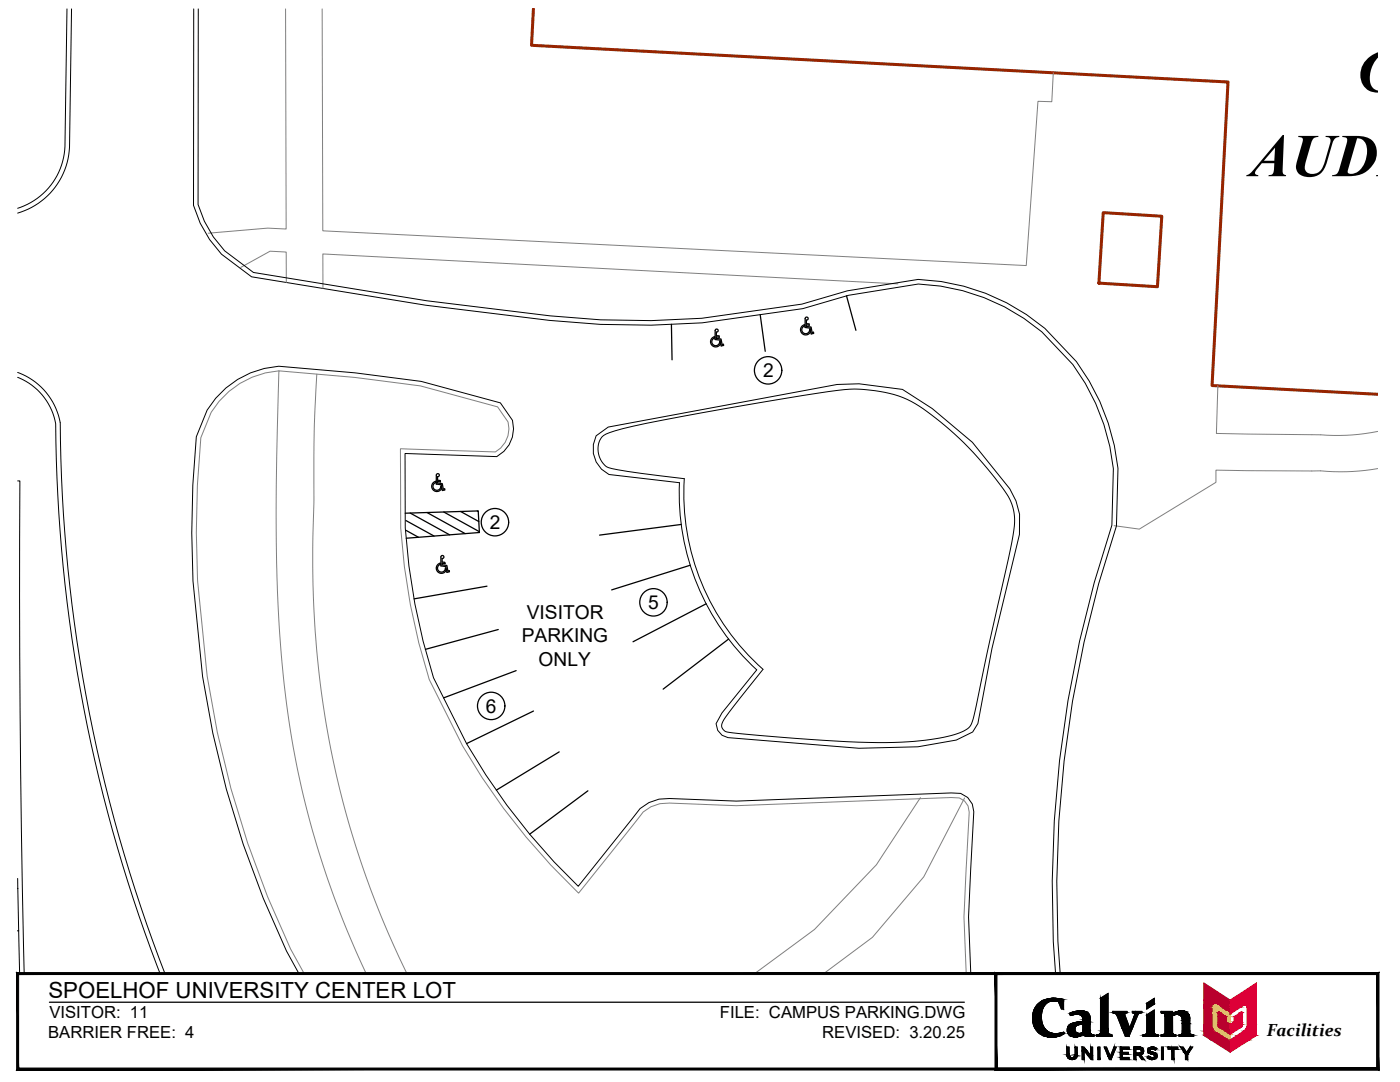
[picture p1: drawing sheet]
<svg xmlns="http://www.w3.org/2000/svg" width="279mm" height="216mm" viewBox="0 0 279 216" stroke-linecap="round" stroke-linejoin="round" font-family="sans-serif">
<defs><g id="words">
<g font-size="12.1">
<text x="270.6" y="18.3">GE</text>
<text x="249.4" y="35.2">AUDIT</text>
</g>
<text font-size="4.4" x="9.7" y="199.1">SPOELHOF UNIVERSITY CENTER LOT</text>
<g font-size="3.8">
<text x="152.3" y="75.3">2</text>
<text x="97.8" y="105.6">2</text>
<text x="105.1" y="123.6">VISITOR</text>
<text x="129.3" y="121.5">5</text>
<text x="104.1" y="128.2">PARKING</text>
<text x="107.5" y="132.8">ONLY</text>
<text x="97" y="142.2">6</text>
</g>
<text font-size="3.5" x="252.8" y="206.8">Facilities</text>
<g font-size="3.3">
<text x="9.9" y="203.1">VISITOR: 11</text>
<text x="143.7" y="203.1">FILE: CAMPUS PARKING.DWG</text>
<text x="9.6" y="207.1">BARRIER FREE: 4</text>
<text x="164.1" y="207.1">REVISED: 3.20.25</text>
</g>
</g></defs>
<!-- layer: CAMPUS MASTER PLAN - BASE|C-BLDG -->
<path d="M106.5 1.8l-.4 7.2 139 7.4-3.2 60.5 33.1 1.8M220.2 42.4l11.7 .7-.9 14.1-11.7-.7z" fill="none" stroke="#952500" stroke-width=".6"/>
<!-- layer: CAMPUS MASTER PLAN - BASE|C-ROAD -->
<path d="M13.4 1.8l-.4 26.6a13.5 13.5 0 0 1-9.5 13.2M14.3 1.8l-.4 27.6a14.4 14.4 0 0 1-10.4 13.1M38.7 1.8l-.1 39.2 1.4 3.5 1.8 3.3 2.4 2.9 6 4.5 34.8 5.7 24.7 3 10.1 .8 10.2 .2 10.1-.5 20.1-2.8 9.1-2.7 14-2.2a40.7 40.7 0 0 1 24.6 9.5l6.2 6.5a42.5 42.5 0 0 1 8.1 20.8l-.3 11.3a226.6 226.6 0 0 0-11.2 89.5M39.6 1.8l-.1 39 1.3 3.3 1.8 3.2 2.2 2.8 5.8 4.3 34.5 5.6 24.7 3 10.1 .8 10.1 .2 10-.5 20-2.8 9.1-2.7 14.1-2.2a41.7 41.7 0 0 1 25.3 9.7l6.3 6.7a43.4 43.4 0 0 1 8.3 21.3l-.3 11.4a225.8 225.8 0 0 0-11.2 89.4M3.5 74.3a13.2 13.2 0 0 1 8.5 10 308.6 308.6 0 0 0 20.9 110M3.5 75.3a12.3 12.3 0 0 1 7.6 9.3 309.4 309.4 0 0 0 20.8 109.7M3.5 96h.5v46.3l.3 23.1 .5 28.9M120.2 87.1a5.4 5.4 0 0 1 2.5-1.1 351.1 351.1 0 0 1 30.3-5.9 143.5 143.5 0 0 1 17.5-2.5 25.5 25.5 0 0 1 12.1 2.9 64.3 64.3 0 0 1 19 19.2 10.6 10.6 0 0 1 .6 7.2l-6.8 31a24.3 24.3 0 0 1-1.9 7.1 9.8 9.8 0 0 1-5.1 2.1 76 76 0 0 1-19.3 .9l-17.6-1.3a29.7 29.7 0 0 1-6.8-.8 1.35 1.35 0 0 1-.4-1.9l2.2-3.2 5.8-7.2a46.9 46.9 0 0 1-15.7-38.1l-11.4-1.4a10.7 10.7 0 0 1-4.4-1.1 4.4 4.4 0 0 1-.6-5.9zM135.6 96.3a47.8 47.8 0 0 0 15.4 37.4l-6.9 8.6-1.2 2.1 .3 1.3 .9 1 1.2 .5 26.1 2.1 11.8-.3 7.6-1.3 3.3-1.6 1.1-1.7 2.8-15 5.5-22.8v-4l-.7-2.6-1.3-2.5-7.4-9.2-8.1-6.8-5.9-3.8-8.7-1.1-4.3 .1-45.7 8.5-2.4 1.8a5.7 5.7 0 0 0 2.5 7.7l14.1 1.6M3.5 175.3l.4 19M59.6 194.3l-2.4-4.5a194.8 194.8 0 0 1-16.8-54.8l-1.9-19.1-.2-9.5 .2-9.6 .7-9.6 2.1-5.4a18.2 18.2 0 0 1 14.3-8.7l15.3 1.3 13.2 1.7 15.8 4.3 2.4 3.5a6.4 6.4 0 0 1-3.2 7.2l-18.3-.6 .1 14.8a125.9 125.9 0 0 0 5.6 29.9l6.6 13.2a127.8 127.8 0 0 0 22.3 28.4l10.6-13.2a8 8 0 0 1 7.6-4.3l13.4 .6 42.9-1.7a3.7 3.7 0 0 1 4.4 3.8l-1 21 .4 11.3" fill="none" stroke="#000" stroke-width=".2"/>
<!-- layer: CAMPUS MASTER PLAN - BASE|C-WALK -->
<path d="M57 1.8l.1 43.9-3.7-.2-11.8 1M64.3 1.8l.1 44.3 140.4 6.9 2.3-32.8 2.8 .1 .3-5.8M48 53.4l5.9-3.3 3.2 .2v6.1M179.2 56.6l-114.8-5.9 .1 6.9M55.7 74l-2.8 .4a17.5 17.5 0 0 0-4.8 2l-.3 .2a17.1 17.1 0 0 0-4 3.4l-1.7 2.3-2 5.1-.7 9.5a197.3 197.3 0 0 0 0 18.1l1.9 19.9 2.3 12.2a183 183 0 0 0 5.8 20.9l2.3 6.2a129.7 129.7 0 0 0 5.7 13.9l3.3 6.2M63.2 74.7l-.5 10.6v13.9a201.5 201.5 0 0 0 5.4 59.4 182.9 182.9 0 0 0 13.1 35.7M243 77l-.2 9.5 19 .2a51 51 0 0 0 12-.4l1.2-.2M275 93.5a42.7 42.7 0 0 1-11.5 .4l-20.8-.1v2.4l-15.3 9.4-5.1-.7M183.7 159.2l-8.8 13.4-12.4 12.9-11.9 8.8M192.5 159.2l-8.1 15.8-10.3 12-9.7 7.3M73.1 194.3a182.1 182.1 0 0 1-17.5-70.6 472.7 472.7 0 0 1-.1-44l.2-5.7 15.1 1.3 13.1 1.7 15.3 4.2 2.2 3.1a5.4 5.4 0 0 1-1.4 4.9l-1.1 1-19-.6 .1 15.8 .8 8.3a119.6 119.6 0 0 0 2.7 14.3l2.2 7.6 6.6 13.3 3.9 6.3 4.3 6.1 4.5 5.7 5 5.7 5.5 5.5 12.9-16.2 1.5-1 1.8-.6 1.9-.2 13.4 .6 42.7-1.7 1.8 .1 .9 .5 .8 1.1 .2 1.2-1 21 .4 11.3" fill="none" stroke="#808080" stroke-width=".2"/>
<!-- layer: C-PARK -->
<g fill="none" stroke="#000" stroke-width=".25">
<path d="M168.9 59l1.9 6.9M134 64.7l.1 7.1M142.6 67.4a.79 .79 0 0 0-.5 1 .79 .79 0 0 0 .8 .6 .79 .79 0 0 0 .7-.8 .83 .83 0 0 1-.3 1 .83 .83 0 0 1-1-.1 1.03 1.03 0 0 1-.5-1.1 1.03 1.03 0 0 1 .8-.8v.2M142.8 65.8l.1-.1 .4 .1v.3l-.3 .2v.7h.5l.1 .3-.6-.1v.3l.9 .1 .2 1.1h.3v.2l-.5 .1-.2-1.1-1-.2zM151.7 62.8l1 7.3M160.6 65a.79 .79 0 0 0-.6 1 .79 .79 0 0 0 .9 .6 .79 .79 0 0 0 .7-.8 .83 .83 0 0 1-.3 1 .83 .83 0 0 1-1.1-.1 1.03 1.03 0 0 1-.4-1.1 1.03 1.03 0 0 1 .7-.8l.1 .3M160.9 63.9l.3-.2 .1-.1-.2-.3h-.2l-.2 .3v1.7l1 .2 .2 1.1 .5-.1-.1-.2h-.2l-.2-1-1-.2v-.3l.6 .1v-.3h-.6v-.7M87.1 94.6l.2-.1 .3 .1v.4l-.3 .1v.7l.6 .1v.2h-.6v.3l1 .1 .2 1.1 .2-.1 .1 .3-.5 .1-.2-1.2-1-.1zM88 97a.82 .82 0 0 1-.8 .8 .82 .82 0 0 1-.8-.7 .82 .82 0 0 1 .6-.9l-.1-.2a1.03 1.03 0 0 0-.5 1.7 1.03 1.03 0 0 0 1.7-.2l-.1-.5M80.9 102.4l14.5-.5 .3 4.4-14.6 1.1M81 103.9l5.6 3.1M81 105.8l2.5 1.4"/>
<path d="M81.9 102.4l7.8 4.3M85.2 102.3l7.6 4.2M87.8 112.4a1.03 1.03 0 0 0-.5 1.6 1.03 1.03 0 0 0 1.7-.1l-.1-.6a.82 .82 0 0 1-.8 .8 .82 .82 0 0 1-.8-.6 .82 .82 0 0 1 .6-1l-.1-.1M88.1 111l.1-.1 .3 .1v.3l-.3 .1v.7l.6 .1v.3l-.6-.1v.3l1 .1 .2 1.1h.3v.2l-.5 .1-.2-1.1-1-.2zM88.6 102.2l7.1 3.9M91.9 102.1l3.7 2M95.3 101.9l.1 .1M97.2 117l-14.6 2.5M136 104.6l-16.3 2.2M137.8 112.8l-15.7 4.9M99.4 125.6l-14.5 4M103 133.8l-14.5 5.5"/>
<path d="M140.9 120.5l-14.6 7.6M145.4 127.5l-13.1 10M106.5 141.9l-13.4 6.5M111.6 150l-12.5 7.7M117.3 157.8l-11.6 8.7M3.5 177.3h.1M3.5 185.7h.2M3.9 194.2h-.4"/>
</g>
<!-- layer: C-PARK-TEXT -->
<g fill="none" stroke="#000" stroke-width=".25">
<circle cx="153.3" cy="73.9" r="2.74"/>
<circle cx="98.8" cy="104.2" r="2.74"/>
<circle cx="130.4" cy="120.2" r="2.74"/>
<circle cx="98" cy="140.9" r="2.74"/>
</g>
<!-- layer: A-TITL -->
<g fill="#000" stroke="#000" stroke-width=".2">
<path d="M210 199.2h.4zM219.6 199.2l1.5-1v1zM228.9 200.2l1.5-1v1zM209.5 207h.8zM212 206h.3zM213.6 204.4h4zM213.6 202.6h.3zM213.7 211.4h.5zM214.5 206.9h.4zM215.5 201.7h.4zM216.3 206.5h2zM219.6 206.3h1.6z"/>
<path d="M219.6 206.2h1.5zM228.7 206.3h1.8zM228.8 206.3h1.7zM228.9 200.2h1.5v.2zM229.8 208.9h.4zM230.4 210.5h.5zM228.9 202.5l1.5-1v1zM234 202.3h3.2zM235.7 201.7h.3z"/>
<path d="M207.7 199.9h1.6zM207.5 200h1.6z"/>
<path d="M207.8 199.8l1.5 .1 .3-.1zM207.7 199.9l.1-.1 1.5 .1z"/>
<path d="M207.9 199.8h1.8zM207.8 199.8h1.8z"/>
<path d="M207.9 199.8h1.9zM207.9 199.8h1.8z"/>
<path d="M208 199.7h2.1zM207.9 199.8h1.9z"/>
<path d="M208 199.7h2.3zM208 199.7h2.3z"/>
<path d="M208 199.7h2.3zM208 199.7h2.1z"/>
<path d="M210.3 199.7h2zM210.3 199.7h2z"/>
<path d="M210 199.2h.8zM209.8 199.2h1z"/>
<path d="M209.8 199.2h1.1zM209.7 199.2h1.2z"/>
<path d="M209.7 199.2l1.6 .1zM209.5 199.3h1.8z"/>
<path d="M209.5 199.3h1.9zM209.4 199.3h2z"/>
<path d="M209.4 199.3h2.4zM209.2 199.3h2.6z"/>
<path d="M209.2 199.3h2.7zM209 199.3h2.9z"/>
<path d="M209 199.3l3.2 .1zM208.8 199.4h3.4z"/>
<path d="M208.8 199.4l3.5 .1zM208.6 199.5h3.7z"/>
<path d="M208.6 199.5h3.7zM208.6 199.5h3.7z"/>
<path d="M208.6 199.5l3.7 .1zM208.3 199.6h4z"/>
<path d="M208.3 199.6l4 .1v-.1zM208.1 199.7l.2-.1 4 .1z"/>
<path d="M208.1 199.7h4.2zM208 199.7h4.3z"/>
<path d="M210.3 199.7h2zM210.3 199.7h2z"/>
<path d="M210.6 199.7l1.7 .1zM210.6 199.7l1.7 .1z"/>
<path d="M210.9 199.8l1.4 .1zM210.9 199.8l1.4 .1z"/>
<path d="M211.2 199.9l1.1 1.4v-1.4zM211.2 199.9l1.1 1.4h-.5z"/>
<path d="M219.6 199.2l1.5 6.3v-6.3zM219.6 199.2l1.5 6.3h-1.5z"/>
<path d="M3.7 213.1l-.4 .4 271.5-.4zM3.3 213.5l271.5-.4 .4 .4zM274.8 194.5v18.6l.4 .4zM274.8 194.5l.4-.4v19.4zM3.7 194.5h271.1l.4-.4zM3.3 194.1h271.9l-271.5 .4zM3.3 194.1l.4 19v-18.6zM3.3 194.1l.4 19-.4 .4z"/>
<path d="M199 213.1l-.4 .4 76.2-.4zM198.6 213.5l76.2-.4 .4 .4zM274.8 194.5v18.6l.4 .4zM274.8 194.5l.4-.4v19.4zM199 194.5h75.8l.4-.4zM198.6 194.1h76.6l-76.2 .4zM198.6 194.1l.4 19v-18.6zM198.6 194.1l.4 19-.4 .4z"/>
<path d="M206.1 202.5l1.7 .2v-.2zM206.1 202.5l1.7 .2h-1.7z"/>
<path d="M206.1 202.7l1.7 .2v-.2zM206.1 202.7l1.7 .2h-1.7z"/>
<path d="M206.1 202.9l1.7 .1v-.1zM206.1 202.9l1.7 .1h-1.7z"/>
<path d="M206.1 203l1.7 .2v-.2zM206.1 203l1.7 .2h-1.7z"/>
<path d="M206.1 203.2l1.8 .2-.1-.2zM206.1 203.2l1.8 .2h-1.8z"/>
<path d="M206.1 203.4l1.8 .2v-.2zM206.1 203.4l1.8 .2h-1.8z"/>
<path d="M206.1 202.3l1.7 .2 .1-.2zM206.1 202.3l1.7 .2h-1.7z"/>
<path d="M206.1 203.6l1.8 .2v-.2zM206.1 203.6l1.8 .2h-1.8z"/>
<path d="M206.2 202.1l1.7 .2v-.2zM206.2 202.1l1.7 .2h-1.8z"/>
<path d="M206.2 202h1.7zM206.2 202l1.7 .1z"/>
<path d="M206.1 203.8l1.9 .2-.1-.2zM206.1 203.8l1.9 .2h-1.9z"/>
<path d="M206.1 204l1.9 .2v-.2zM206.1 204l1.9 .2h-1.8z"/>
<path d="M206.3 201.8l1.6 .2 .1-.2zM206.3 201.8l1.6 .2h-1.7z"/>
<path d="M206.3 201.7h1.7zM206.3 201.7l1.7 .1z"/>
<path d="M206.2 204.2l1.9 .1-.1-.1zM206.2 204.2l1.9 .1h-1.9z"/>
<path d="M206.4 201.5l1.6 .2v-.2zM206.4 201.5l1.6 .2h-1.7z"/>
<path d="M206.2 204.3l1.9 .2v-.2zM206.2 204.3l1.9 .2h-1.8z"/>
<path d="M206.4 201.4l1.6 .1 .1-.1zM206.4 201.4l1.6 .1h-1.6z"/>
<path d="M206.3 204.5l1.9 .2-.1-.2zM206.3 204.5l1.9 .2h-1.9z"/>
<path d="M206.5 201.2l1.6 .2 .1-.2zM206.5 201.2l1.6 .2h-1.7z"/>
<path d="M206.6 201.1h1.6zM206.6 201.1l1.6 .1z"/>
<path d="M206.3 204.7l1.9 .1zM206.3 204.7l1.9 .1z"/>
<path d="M206.4 204.8l1.9 .1-.1-.1zM206.4 204.8l1.9 .1h-1.9z"/>
<path d="M206.7 200.9l1.5 .2 .1-.2zM206.7 200.9l1.5 .2h-1.6z"/>
<path d="M206.4 204.9l2 .2-.1-.2zM206.4 204.9l2 .2h-1.9z"/>
<path d="M206.7 200.8h1.6zM206.7 200.8l1.6 .1z"/>
<path d="M206.5 205.1h2zM206.5 205.1h2z"/>
<path d="M206.5 205.1l2.1 .2-.1-.2zM206.5 205.1l2.1 .2h-1.9z"/>
<path d="M206.9 200.6l1.4 .2 .2-.2zM206.9 200.6l1.4 .2h-1.6z"/>
<path d="M206.9 200.6h1.6zM206.9 200.6h1.6z"/>
<path d="M206.7 205.3l1.9 .1zM206.7 205.3l1.9 .1z"/>
<path d="M207.1 200.4l1.4 .2 .1-.2zM207.1 200.4l1.4 .2h-1.6z"/>
<path d="M206.7 205.4l2.1 .2-.2-.2zM206.7 205.4l2.1 .2h-2z"/>
<path d="M207.1 200.4h1.6zM207.1 200.4h1.5z"/>
<path d="M207.2 200.3l1.5 .1 .1-.1zM207.1 200.4l.1-.1 1.5 .1z"/>
<path d="M206.8 205.6h2.1zM206.8 205.6h2.1z"/>
<path d="M207.3 200.2h1.5zM207.2 200.3h1.6z"/>
<path d="M206.9 205.6l2.1 .1zM206.9 205.6l2.1 .1z"/>
<path d="M207 205.7l2.3 .2-.3-.2zM207 205.7l2.3 .2h-2.2z"/>
<path d="M207.5 200.1l1.3 .1 .3-.1zM207.3 200.2l.2-.1 1.3 .1z"/>
<path d="M207.5 200h1.6zM207.5 200.1h1.6z"/>
<path d="M207.1 205.9h2.2zM207.1 205.9h2.2z"/>
<path d="M207.1 205.9l2.5 .1-.3-.1zM207.1 205.9l2.5 .1h-2.3z"/>
<path d="M209.5 207h.8zM209.7 207h.6z"/>
<path d="M207.3 206l2.5 .1zM207.3 206l2.5 .1z"/>
<path d="M207.4 206.1l2.6 .1zM207.4 206.1l2.6 .1z"/>
<path d="M207.4 206.2h2.7zM207.4 206.2h2.7z"/>
<path d="M207.5 206.2h2.9zM207.5 206.2h2.9z"/>
<path d="M207.5 206.2h3.2zM207.5 206.2h3.2z"/>
<path d="M209.3 206.9h1.3zM209.3 206.9l1 .1z"/>
<path d="M209.1 206.9h1.6zM209.1 206.9h1.5z"/>
<path d="M209 206.9h1.9zM209 206.9h1.7z"/>
<path d="M208.7 206.8h2.4zM208.7 206.8l2.2 .1z"/>
<path d="M208.6 206.8h2.6zM208.6 206.8h2.5z"/>
<path d="M208.4 206.7h3.1zM208.4 206.7l2.8 .1z"/>
<path d="M208.3 206.7h3.2zM208.3 206.7h3.2z"/>
<path d="M208 206.6l3.5 .1 .3-.1zM208 206.6l3.5 .1h-3.2z"/>
<path d="M207.8 206.4l4 .2 .3-.2zM207.8 206.4l4 .2h-3.8zM208 206.6h3.8zM208 206.6h3.8z"/>
<path d="M207.7 206.4h4.4zM207.7 206.4h4.4z"/>
<path d="M212 206l.3 .1zM211.8 206.1h.5z"/>
<path d="M211.8 206.1l.5 .1zM211.5 206.2h.8z"/>
<path d="M211.5 206.2h.9zM211.1 206.2h1.3z"/>
<path d="M211.1 206.2h1.3zM210.8 206.2h1.6z"/>
<path d="M210.8 206.2h1.6zM210.7 206.2h1.7z"/>
<path d="M207.5 206.2l4.6 .2 .3-.2zM207.5 206.2l4.6 .2h-4.4z"/>
<path d="M212.9 208.9l.5 1.6v-1.6zM212.9 208.9l.5 1.6h-.5z"/>
<path d="M212.9 210.5h.5zM212.9 210.5h.5z"/>
<path d="M212.9 210.5l.5 .1zM212.9 210.5l.5 .1z"/>
<path d="M212.9 210.6l.5 .1zM212.9 210.6l.5 .1z"/>
<path d="M212.9 210.7h.5zM212.9 210.7h.5z"/>
<path d="M212.9 210.7l.6 .1zM212.9 210.7l.6 .1z"/>
<path d="M213 210.8l.5 .1zM213 210.8l.5 .1z"/>
<path d="M213 210.9h.6zM213 210.9h.6z"/>
<path d="M213 210.9l.6 .1zM213 210.9l.6 .1z"/>
<path d="M213.1 211h.7zM213.1 211h.7z"/>
<path d="M213.7 211.4h.4zM213.8 211.4h.3z"/>
<path d="M213.1 211h.8zM213.1 211h.8z"/>
<path d="M213.1 211h.8zM213.1 211h.8z"/>
<path d="M213.6 202.5h.4zM213.6 202.5l.3 .1z"/>
<path d="M213.1 211h.9zM213.1 211h.9z"/>
<path d="M213.6 202.5h.7zM213.6 202.5h.4z"/>
<path d="M213.6 211.4h.7zM213.6 211.4h.6z"/>
<path d="M213.5 211.3h.9zM213.5 211.3l.8 .1z"/>
<path d="M214.5 206.9h.3zM214.5 206.9h.3z"/>
<path d="M213.4 211.3h1.1zM213.4 211.3h1z"/>
<path d="M213 205.3h1.5zM213 205.3h1.5z"/>
<path d="M213 205.3l1.5 .2v-.2zM213 205.3l1.5 .2h-1.5zM213 205.5h1.5zM213 205.5h1.5z"/>
<path d="M213 205.5l1.6 .2-.1-.2zM213 205.5l1.6 .2h-1.6z"/>
<path d="M214.5 210.6h.5zM214.5 210.6h.5z"/>
<path d="M213 205.1l1.5 .2 .1-.2zM213 205.1l1.5 .2h-1.5z"/>
<path d="M213 205.1h1.6zM213 205.1h1.6z"/>
<path d="M213.3 211.2h1.3zM213.3 211.2l1.2 .1z"/>
<path d="M213 205.7h1.6zM213 205.7h1.6z"/>
<path d="M213 205.7l1.6 .1v-.1zM213 205.7l1.6 .1h-1.6z"/>
<path d="M213.6 202.4h1zM213.6 202.4l.7 .1z"/>
<path d="M213.1 204.9l1.5 .2v-.2zM213.1 204.9l1.5 .2h-1.6z"/>
<path d="M213.3 211.2h1.3zM213.3 211.2h1.3z"/>
<path d="M213 205.8h1.6zM213 205.8h1.6z"/>
<path d="M213 205.8l1.7 .1zM213 205.8l1.7 .1z"/>
<path d="M213.2 204.8h1.5zM213.2 204.8l1.4 .1h-1.5zM213.1 204.9h1.5zM213.1 204.9h1.5z"/>
<path d="M213.2 204.8h1.5zM213.2 204.8h1.5z"/>
<path d="M213 205.9l1.7 .1zM213 205.9l1.7 .1z"/>
<path d="M213.2 211.1h1.5zM213.2 211.1l1.4 .1z"/>
<path d="M213.2 204.8h1.5zM213.2 204.8h1.5z"/>
<path d="M213.1 206h1.7zM213.1 206h1.7z"/>
<path d="M213.1 211h1.7zM213.1 211l1.6 .1z"/>
<path d="M214.1 211h.7zM214 211h.8z"/>
<path d="M213.1 206l1.8 .1zM213.1 206l1.8 .1z"/>
<path d="M214.2 211h.6zM214.1 211h.7z"/>
<path d="M213.3 204.7h1.5zM213.3 204.7l1.4 .1z"/>
<path d="M214.3 210.9l.5 .1zM214.3 210.9l.5 .1z"/>
<path d="M214.3 211h.5zM214.2 211h.6z"/>
<path d="M213.3 204.6h1.6zM213.3 204.6l1.5 .1z"/>
<path d="M213.1 206.1h1.8zM213.1 206.1h1.8z"/>
<path d="M214.4 210.9h.5zM214.3 210.9h.5z"/>
<path d="M213.3 204.6h1.6zM213.3 204.6h1.6z"/>
<path d="M213.1 206.1h1.9zM213.1 206.1h1.9z"/>
<path d="M214.5 210.8h.4zM214.5 210.8l.4 .1h-.5z"/>
<path d="M214.5 210.8h.4zM214.5 210.8h.4z"/>
<path d="M213.6 202.4h1.3zM213.6 202.4h1z"/>
<path d="M214.5 210.7h.5zM214.5 210.7l.4 .1z"/>
<path d="M213.1 206.1l2 .1zM213.1 206.1l2 .1z"/>
<path d="M214.6 208.9l.4 1.6v-1.6zM214.6 208.9l.4 1.6h-.4z"/>
<path d="M214.6 210.5l.4 .1v-.1zM214.6 210.5l.4 .1h-.5z"/>
<path d="M214.5 210.6l.5 .1v-.1zM214.5 210.6l.5 .1h-.5z"/>
<path d="M214.3 206.9h.7zM214.3 206.9h.6z"/>
<path d="M214.3 206.9h.8zM214.3 206.9h.7z"/>
<path d="M213.1 206.2h2.1zM213.1 206.2h2.1z"/>
<path d="M213.4 204.5h1.7zM213.4 204.5l1.5 .1h-1.6z"/>
<path d="M213.4 204.5h1.7zM213.4 204.5h1.7z"/>
<path d="M213.2 206.2h2.1zM213.2 206.2h2.1z"/>
<path d="M214 206.8h1.3zM214 206.8l1.1 .1z"/>
<path d="M213.5 204.5h1.8zM213.4 204.5h1.7z"/>
<path d="M213.2 206.2h2.2zM213.2 206.2h2.2z"/>
<path d="M213.9 206.8h1.4zM213.9 206.8h1.4z"/>
<path d="M213.9 206.8h1.5zM213.9 206.8h1.4z"/>
<path d="M213.5 204.4h2zM213.5 204.5h1.8z"/>
<path d="M213.7 206.7h1.9zM213.7 206.7l1.7 .1z"/>
<path d="M213.7 206.7h1.9zM213.7 206.7h1.9z"/>
<path d="M213.6 206.6h2.1zM213.6 206.6l2 .1z"/>
<path d="M213.6 204.4h2.2zM213.5 204.4h2z"/>
<path d="M213.4 206.5h2.5zM213.4 206.5l2.3 .1z"/>
<path d="M215.5 201.7h.5zM215.3 201.7h.7z"/>
<path d="M215.3 201.7h.8zM215.2 201.7h.9z"/>
<path d="M213.3 206.4l2.6 .1 .1-.1zM213.3 206.4l2.6 .1h-2.5zM213.4 206.5h2.5zM213.4 206.5h2.5z"/>
<path d="M213.6 204.4h2.5zM213.6 204.4h2.2z"/>
<path d="M215.2 201.7l1.1 .1zM214.9 201.8h1.4zM214.9 201.8h1.4zM214.9 201.8h1.4z"/>
<path d="M213.3 206.4h2.8zM213.3 206.4h2.7z"/>
<path d="M214.9 201.8h1.6zM214.7 201.8h1.8z"/>
<path d="M216 208.9l.9 .8-.6-.8zM216 208.9l.9 .8h-.9z"/>
<path d="M216 209.7l.4 1.7v-1.7zM216 209.7l.4 1.7h-.4z"/>
<path d="M214.7 201.8h1.9zM214.6 201.8h2z"/>
<path d="M214.6 201.8l2.1 .1zM214.4 201.9h2.3z"/>
<path d="M214.4 201.9h2.4zM214.2 201.9h2.6z"/>
<path d="M214.2 201.9l2.7 .1zM214 202h2.9z"/>
<path d="M216.4 209.7l1.2 .9-.7-.9zM216.4 209.7l1.2 .9h-.5z"/>
<path d="M214 202l3 .1zM213.8 202.1h3.2z"/>
<path d="M213.8 202.1h3.3zM213.7 202.1h3.4z"/>
<path d="M213.7 202.1l3.5 .1zM213.5 202.2h3.7z"/>
<path d="M213.5 202.2h3.7zM213.5 202.2h3.7z"/>
<path d="M213.5 202.2l3.8 .2-.1-.2zM213.5 202.2l3.8 .2h-3.8z"/>
<path d="M213.5 202.4h3.8zM213.5 202.4h3.8z"/>
<path d="M214.9 202.4h2.4zM214.9 202.4h2.4z"/>
<path d="M215.2 202.4h2.2zM215.2 202.4h2.2z"/>
<path d="M215.4 202.4l2 .1zM215.4 202.4l2 .1z"/>
<path d="M215.6 202.5h1.8zM215.6 202.5h1.8z"/>
<path d="M215.6 202.5l1.8 .1zM215.6 202.5l1.8 .1z"/>
<path d="M215.7 202.6h1.8zM215.7 202.6h1.8z"/>
<path d="M215.8 202.6l1.7 .1zM215.8 202.6l1.7 .1z"/>
<path d="M215.8 202.7l1.7 .1v-.1zM215.8 202.7l1.7 .1h-1.6z"/>
<path d="M215.9 202.8h1.6zM215.9 202.8h1.6z"/>
<path d="M215.9 202.8l1.6 .1v-.1zM215.9 202.8l1.6 .1h-1.5z"/>
<path d="M216 202.9l1.6 .1zM216 202.9l1.6 .1z"/>
<path d="M216.1 205.8l1.5 .2-.1-.2zM216.1 205.8l1.5 .2h-1.5z"/>
<path d="M216 203l1.6 .1zM216 203l1.6 .1z"/>
<path d="M216 203.1l1.6 .2v-.2zM216 203.1l1.6 .2h-1.5z"/>
<path d="M216.1 205.6l1.4 .2 .1-.2zM216.1 205.6l1.4 .2h-1.4z"/>
<path d="M216.1 203.9h1.5zM215.7 203.9h1.9z"/>
<path d="M215.7 203.9h1.9zM215.4 203.9h2.2z"/>
<path d="M215.4 203.9l2.2 .1zM215 204h2.6z"/>
<path d="M215 204h2.6zM214.7 204h2.9z"/>
<path d="M214.7 204h2.9zM214.5 204h3.1z"/>
<path d="M214.5 204l3.1 .1zM214.2 204.1h3.4z"/>
<path d="M214.2 204.1l3.4 .1zM214 204.2h3.6z"/>
<path d="M214 204.2l3.6 .1v-.1zM213.7 204.3l.3-.1 3.6 .1z"/>
<path d="M213.7 204.3l3.9 .1zM213.6 204.4h4zM213.6 204.4h4z"/>
<path d="M216.1 204.4l1.5 1.2v-1.2zM216.1 204.4l1.5 1.2h-1.5z"/>
<path d="M216.1 206h1.5zM216.1 206h1.5z"/>
<path d="M216.1 203.3h1.5zM216.1 203.3h1.5z"/>
<path d="M216.1 203.3l1.5 .2v-.2zM216.1 203.3l1.5 .2h-1.5z"/>
<path d="M216.1 203.5l1.5 .4v-.4zM216.1 203.5l1.5 .4h-1.5z"/>
<path d="M216.1 206l1.5 .1zM216 206.1h1.6z"/>
<path d="M216 206.1h1.6zM215.9 206.1h1.7z"/>
<path d="M215.9 206.1l1.7 .1zM215.8 206.2h1.8z"/>
<path d="M215.8 206.2h1.8zM215.8 206.2h1.8z"/>
<path d="M215.8 206.2h1.8zM215.6 206.2h2z"/>
<path d="M215.6 206.2h2zM215.5 206.2h2.1z"/>
<path d="M215.5 206.2h2.1zM215.4 206.2h2.2z"/>
<path d="M213.2 206.2h4.5zM213.2 206.2h4.5z"/>
<path d="M213.2 206.2l4.5 .1zM213.2 206.2l4.5 .1z"/>
<path d="M213.2 206.3h4.5zM213.2 206.3h4.5z"/>
<path d="M213.2 206.3h4.6zM213.2 206.3h4.6z"/>
<path d="M213.2 206.3l4.6 .1zM213.2 206.3l4.6 .1z"/>
<path d="M216.1 206.4h1.7zM216.1 206.4h1.7z"/>
<path d="M216.1 206.4h1.8zM216.1 206.4h1.8z"/>
<path d="M216.2 206.4h1.8zM216.2 206.4h1.8z"/>
<path d="M216.2 206.4l1.8 .1zM216.2 206.4l1.8 .1z"/>
<path d="M216.2 206.5h2zM216.2 206.5h2z"/>
<path d="M217.6 208.9l.5 1.7v-1.7zM217.6 208.9l.5 1.7h-.5z"/>
<path d="M217.1 210.6l1 .8v-.8zM217.1 210.6l1 .8h-.3z"/>
<path d="M216.2 206.5h2.1zM216.2 206.5h2.1zM216.3 206.5h2z"/>
<path d="M216.3 206.5l2 .1zM216.3 206.5l2 .1z"/>
<path d="M216.4 206.6l1.9 .1zM216.4 206.6l1.9 .1z"/>
<path d="M216.5 206.7h1.8zM216.5 206.7h1.8z"/>
<path d="M216.7 206.7l1.6 .1zM216.7 206.7l1.6 .1z"/>
<path d="M216.8 206.8h1.5zM216.8 206.8h1.5z"/>
<path d="M219.1 208.9l.4 2.5v-2.5zM219.1 208.9l.4 2.5h-.4z"/>
<path d="M220.4 208.9l1.2 1.9-.8-1.9zM220.4 208.9l1.2 1.9h-.5z"/>
<path d="M219.6 205.5l1.5 .2v-.2zM219.6 205.5l1.5 .2h-1.5z"/>
<path d="M219.6 205.7l1.5 .5v-.5zM219.6 205.7l1.5 .5h-1.5zM219.6 206.2h1.5zM219.6 206.2h1.5z"/>
<path d="M219.6 206.2h1.5zM219.6 206.2h1.5zM219.6 206.2h1.5z"/>
<path d="M219.6 206.2h1.6zM219.6 206.2h1.6z"/>
<path d="M219.6 206.2h1.6zM219.6 206.2h1.6z"/>
<path d="M219.6 206.2l1.6 .1zM219.6 206.2l1.6 .1zM219.6 206.3h1.6zM219.6 206.3h1.6z"/>
<path d="M219.6 206.3h1.6zM219.6 206.3h1.6z"/>
<path d="M219.6 206.3h1.6zM219.6 206.3h1.6z"/>
<path d="M219.6 206.3h1.6zM219.6 206.3h1.6zM219.6 206.3h1.6z"/>
<path d="M219.6 206.3h1.6zM219.6 206.3h1.6zM219.5 206.3h1.7zM219.5 206.3h1.7z"/>
<path d="M219.5 206.3h1.7zM219.5 206.3h1.7z"/>
<path d="M219.5 206.3h1.8zM219.5 206.3h1.8z"/>
<path d="M219.5 206.3h1.8zM219.5 206.3h1.8z"/>
<path d="M219.5 206.3l1.8 .1zM219.5 206.4h1.8z"/>
<path d="M219.5 206.4l2.5 .1-.7-.1zM218.8 206.5l.7-.1 2.5 .1z"/>
<path d="M218.8 206.5l3.2 .3v-.3zM218.8 206.5l3.2 .3h-3.2z"/>
<path d="M221.1 210.8l.6 .6 .3-.6zM221.1 210.8l.6 .6h-.3z"/>
<path d="M222.3 208.9l-.3 1.9 .8-1.9zM222.3 208.9l-.3 1.9h-.4z"/>
<path d="M223.6 209.4l.4 .6v-.6zM223.6 209.4l.4 .6h-.4z"/>
<path d="M223.6 210.4l.4 .6v-.6zM223.6 210.4l.4 .6h-.4z"/>
<path d="M222.6 202.2h1.8zM222.6 202.2h1.8z"/>
<path d="M222.6 202.2h1.8zM222.6 202.2h1.8z"/>
<path d="M222.7 202.2l1.7 .1zM222.7 202.2l1.7 .1z"/>
<path d="M222.7 202.3h1.7zM222.7 202.3h1.7z"/>
<path d="M222.7 202.3l1.7 .1zM222.7 202.3l1.7 .1z"/>
<path d="M222.6 202.2h1.8zM222.6 202.2h1.8z"/>
<path d="M222.8 202.4h1.7zM222.8 202.4h1.7z"/>
<path d="M222.8 202.4l1.7 .1zM222.8 202.4l1.7 .1z"/>
<path d="M222.8 202.5l2.6 2.6-.9-2.6zM222.8 202.5l2.6 2.6h-1.5z"/>
<path d="M222.1 201.8l2.8 .3v-.3zM222.1 201.8l2.8 .3h-2.8z"/>
<path d="M222.1 202.1l2.3 .1 .5-.1zM222.1 202.1l2.3 .1h-1.8z"/>
<path d="M223.6 210l1.6 .4v-.4zM223.6 210l1.6 .4h-1.6z"/>
<path d="M223.6 208.9l1.8 .5v-.5zM223.6 208.9l1.8 .5h-1.8z"/>
<path d="M223.6 211l1.8 .4v-.4zM223.6 211l1.8 .4h-1.8z"/>
<path d="M223.9 205.1l1.4 1.7 .7-1.7zM223.9 205.1l1.4 1.7h-.7z"/>
<path d="M226.3 209.4l.4 .8v-.8zM226.3 209.4l.4 .8h-.4z"/>
<path d="M226.3 210.5l.4 .9v-.9zM226.3 210.5l.4 .9h-.4z"/>
<path d="M226.5 202.5l-.5 2.6 1.1-2.6zM226.5 202.5l-.5 2.6h-.6z"/>
<path d="M226.5 202.4h.6zM226.5 202.4l.6 .1z"/>
<path d="M226.5 202.4h.7zM226.5 202.4h.6z"/>
<path d="M226.5 202.3h.7zM226.5 202.3l.7 .1z"/>
<path d="M226.5 202.3h.8zM226.5 202.3h.7z"/>
<path d="M226.5 202.2h.8zM226.5 202.2l.8 .1z"/>
<path d="M226.5 202.2h.8zM226.5 202.2h.8z"/>
<path d="M226.5 202.2h.8zM226.5 202.2h.8z"/>
<path d="M226.3 208.9h1.3zM226.3 208.9h1.3z"/>
<path d="M226.3 208.9l1.4 .1zM226.3 208.9l1.4 .1z"/>
<path d="M226.3 210.5h1.4zM226.3 210.5h1.4z"/>
<path d="M226.3 209h1.6zM226.3 209h1.6z"/>
<path d="M227.2 210.5l1.2 .9-.7-.9zM227.2 210.5l1.2 .9h-.5z"/>
<path d="M226.3 210.4h1.5zM226.3 210.4l1.4 .1z"/>
<path d="M226.3 209l1.7 .1zM226.3 209l1.7 .1z"/>
<path d="M226 201.8l1.9 .3v-.3zM226 201.8l1.9 .3h-1.9z"/>
<path d="M226 202.1l1.3 .1 .6-.1zM226 202.1l1.3 .1z"/>
<path d="M226.3 210.3h1.7zM226.3 210.3l1.5 .1z"/>
<path d="M226.3 209.1l1.8 .1zM226.3 209.1l1.8 .1h-1.8z"/>
<path d="M226.3 210.2l1.7 .1 .1-.1zM226.3 210.2l1.7 .1h-1.7z"/>
<path d="M226.3 209.2l1.8 .2v-.2zM226.3 209.2l1.8 .2h-1.8z"/>
<path d="M227.4 210.1l.7 .1zM226.7 210.2h1.4z"/>
<path d="M226.3 210.2h1.8zM226.3 210.2h1.8z"/>
<path d="M227.5 210.1h.6zM227.4 210.1h.7z"/>
<path d="M227.6 210.1h.5zM227.5 210.1h.6z"/>
<path d="M227.4 209.4h.8zM227.4 209.4h.8z"/>
<path d="M227.6 210.1h.5zM227.6 210.1h.5z"/>
<path d="M227.5 209.4h.7zM227.5 209.4h.7z"/>
<path d="M227.5 209.4h.7zM227.5 209.4h.7z"/>
<path d="M227.6 210.1h.6zM227.6 210.1h.5z"/>
<path d="M227.6 209.4l.6 .1zM227.6 209.4l.6 .1z"/>
<path d="M227.7 210h.5zM227.7 210l.5 .1z"/>
<path d="M227.7 209.5h.5zM227.7 209.5h.5z"/>
<path d="M227.7 209.9l.5 .1zM227.7 209.9l.5 .1z"/>
<path d="M227.7 210h.5zM227.7 210h.5z"/>
<path d="M227.7 209.5h.5zM227.7 209.5h.5z"/>
<path d="M227.7 209.5l.5 .1zM227.7 209.5l.5 .1z"/>
<path d="M227.8 209.6h.4zM227.8 209.6h.4z"/>
<path d="M227.8 209.9h.4zM227.8 209.9h.4z"/>
<path d="M227.8 209.6l.4 .1zM227.8 209.6l.4 .1z"/>
<path d="M227.8 209.7h.4zM227.8 209.7h.4z"/>
<path d="M227.8 209.7l.4 .1zM227.8 209.7l.4 .1z"/>
<path d="M227.8 209.8h.4zM227.8 209.8h.4z"/>
<path d="M227.8 209.8h.4zM227.8 209.8l.4 .1z"/>
<path d="M228.9 200.2v.2h1.5zM228.9 200.4h1.5l-1.5 .9z"/>
<path d="M229.2 210.8l.2 .1zM229.2 210.8l.2 .1h-.2z"/>
<path d="M229.2 210.9h.4zM229.2 210.9h.4h-.5z"/>
<path d="M229.1 209.5l.4 .1zM229.1 209.5l.4 .1z"/>
<path d="M229.1 209.6h.4zM229.1 209.6h.4z"/>
<path d="M229.1 209.6h.4zM229.1 209.6h.4z"/>
<path d="M229.1 209.6l.4 .1zM229.1 209.6l.4 .1z"/>
<path d="M229.1 209.7h.4zM229.1 209.7h.4z"/>
<path d="M229.1 209.7h.5zM229.1 209.7h.5z"/>
<path d="M229.1 209.5h.5zM229.1 209.5h.4z"/>
<path d="M229.1 209.7l.5 .1zM229.1 209.7l.5 .1z"/>
<path d="M229.1 209.4h.5zM229.1 209.4h.5z"/>
<path d="M229.1 209.4h.5zM229.1 209.4l.5 .1z"/>
<path d="M229.1 209.8h.5zM229.1 209.8h.5z"/>
<path d="M229.1 209.8h.5zM229.1 209.8h.5z"/>
<path d="M229.1 210.9l.7 .1zM229.1 210.9l.7 .1zM229 211h.8zM229 211h.8z"/>
<path d="M229.1 209.4h.5zM229.1 209.4h.5z"/>
<path d="M229.1 209.8h.6zM229.1 209.8h.6z"/>
<path d="M229.1 209.4h.6zM229.1 209.4h.5z"/>
<path d="M229.1 209.8l.6 .1zM229.1 209.8l.6 .1z"/>
<path d="M229.1 209.3h.6zM229.1 209.3l.6 .1z"/>
<path d="M229.1 209.9h.7zM229.1 209.9h.7z"/>
<path d="M229.1 209.3h.7zM229.1 209.3h.6z"/>
<path d="M229.1 209.3h.7zM229.1 209.3h.7z"/>
<path d="M229.1 209.9h.7zM229.1 209.9h.7z"/>
<path d="M229 211l.9 .1zM229 211l.9 .1z"/>
<path d="M229.1 209.9h.9zM229.1 209.9h.9z"/>
<path d="M229.1 209.3h.8zM229.1 209.3h.7z"/>
<path d="M229 211.1h1zM229 211.1h1z"/>
<path d="M230 208.9h.2zM229.8 208.9h.4zM229.8 208.9h.4z"/>
<path d="M229.1 209.9l1.2 .1zM229.1 209.9l1.2 .1z"/>
<path d="M229.7 211.4h.4zM229.7 211.4h.2z"/>
<path d="M229.7 211.4h.4zM229.7 211.4h.4z"/>
<path d="M229.8 208.9l.6 .1zM229.6 209h.8z"/>
<path d="M229.2 210h1.1zM229.2 210h1.1z"/>
<path d="M229.2 210l1.3 .1zM229.2 210l1.3 .1z"/>
<path d="M229.5 211.4h.8zM229.5 211.4h.6z"/>
<path d="M229.5 211.4h.8zM229.5 211.4h.8z"/>
<path d="M228.9 202.5l1.5 3.7v-3.7zM228.9 202.5l1.5 3.7h-1.6z"/>
<path d="M228.8 206.2h1.6zM228.8 206.2h1.6z"/>
<path d="M228.8 206.2h1.6zM228.8 206.2h1.6z"/>
<path d="M228.8 206.2h1.6zM228.8 206.2h1.6z"/>
<path d="M228.8 206.2h1.6zM228.8 206.2h1.6z"/>
<path d="M228.8 206.2h1.6zM228.8 206.2h1.6z"/>
<path d="M228.8 206.2h1.6zM228.8 206.2h1.6z"/>
<path d="M228.8 206.2l1.6 .1zM228.8 206.2l1.6 .1z"/>
<path d="M228.8 206.3h1.6zM228.8 206.3h1.6z"/>
<path d="M228.8 206.3h1.6zM228.8 206.3h1.6zM228.8 206.3h1.6zM228.8 206.3h1.6z"/>
<path d="M228.8 206.3h1.7zM228.8 206.3h1.7zM228.8 206.3h1.7z"/>
<path d="M229.6 209h.8zM229.6 209h.8z"/>
<path d="M229.6 209l1 .1zM229.4 209.1h1.2z"/>
<path d="M228.8 206.3h1.7zM228.8 206.3h1.7zM228.7 206.3h1.8z"/>
<path d="M228.7 206.3l1.8 .1zM228.7 206.4h1.8z"/>
<path d="M229.2 210.1h1.3zM229.2 210.1h1.3z"/>
<path d="M229.3 211.3h1.2zM229.3 211.3l1 .1z"/>
<path d="M229.3 211.3h1.2zM229.3 211.3h1.2z"/>
<path d="M229.3 210.1l1.3 .1zM229.3 210.1l1.3 .1z"/>
<path d="M228.7 206.4h1.8zM228.7 206.4h1.8z"/>
<path d="M228.7 206.4l2.5 .1-.7-.1zM228 206.5l.7-.1 2.5 .1z"/>
<path d="M230.4 209.5l.2 .1zM230.4 209.5h.2z"/>
<path d="M229.3 210.2h1.3zM229.3 210.2h1.3z"/>
<path d="M229.4 209.1h1.2zM229.4 209.1h1.2z"/>
<path d="M229.3 210.2h1.4zM229.3 210.2h1.4z"/>
<path d="M229.4 209.1l1.3 .1zM229.3 209.2h1.4z"/>
<path d="M229.2 211.2h1.5zM229.2 211.2h1.5z"/>
<path d="M229.2 211.2l1.3 .1 .2-.1zM229.2 211.2l1.3 .1z"/>
<path d="M230.3 209.4h.4zM230.3 209.4l.3 .1z"/>
<path d="M229.4 210.2h1.3zM229.4 210.2h1.3z"/>
<path d="M229.5 210.2h1.2zM229.5 210.2h1.2z"/>
<path d="M230.1 209.3h.6zM230.1 209.3l.6 .1z"/>
<path d="M229.6 210.2l1.2 .1zM229.6 210.2l1.2 .1z"/>
<path d="M229.9 209.3h.8zM229.9 209.3h.8z"/>
<path d="M230 209.3h.7zM230 209.3h.7z"/>
<path d="M229.3 209.2h1.5zM229.3 209.2h1.5z"/>
<path d="M229 211.1l1.7 .1 .1-.1zM229 211.1l1.7 .1z"/>
<path d="M230.1 211h.7zM230 211.1h.8z"/>
<path d="M229.2 209.2h1.6zM229.2 209.2l1.5 .1h-1.6z"/>
<path d="M229.9 210.3h.9zM229.9 210.3h.9z"/>
<path d="M229.9 210.3l.9 .1zM229.9 210.3l.9 .1z"/>
<path d="M230.2 211h.6zM230.1 211h.7z"/>
<path d="M229.2 209.2h1.6zM229.2 209.2h1.6z"/>
<path d="M230.2 211h.6zM230.2 211h.6z"/>
<path d="M230.3 211h.5zM230.2 211h.6z"/>
<path d="M230.3 211h.5zM230.3 211h.5z"/>
<path d="M230.2 210.4h.6zM230.2 210.4h.6z"/>
<path d="M230.2 210.4l.7 .1zM230.2 210.4l.7 .1z"/>
<path d="M230.4 210.9h.4zM230.4 210.9l.4 .1z"/>
<path d="M230.3 210.5h.6zM230.3 210.5h.6z"/>
<path d="M230.4 210.9h.5zM230.4 210.9h.4z"/>
<path d="M230.3 210.5h.6zM230.3 210.5h.6zM230.4 210.5h.5z"/>
<path d="M230.4 210.9h.5zM230.4 210.9h.5z"/>
<path d="M230.4 210.5l.5 .1zM230.4 210.5l.5 .1z"/>
<path d="M230.4 210.8h.5zM230.4 210.8l.5 .1z"/>
<path d="M230.4 210.6h.5zM230.4 210.6h.5z"/>
<path d="M230.4 210.6l.5 .1zM230.4 210.6l.5 .1z"/>
<path d="M230.4 210.7l.5 .1zM230.4 210.7l.5 .1z"/>
<path d="M230.4 210.8h.5zM230.4 210.8h.5z"/>
<path d="M230.4 210.8h.5zM230.4 210.8h.5z"/>
<path d="M230.4 210.7h.5zM230.4 210.7h.5z"/>
<path d="M228 206.5l3.2 .3v-.3zM228 206.5l3.2 .3h-3.2z"/>
<path d="M231.8 208.9l.4 2.5v-2.5zM231.8 208.9l.4 2.5h-.4z"/>
<path d="M231.7 201.8l2.3 .3v-.3zM231.7 201.8l2.3 .3h-2.3z"/>
<path d="M231.7 202.1l2.3 .2v-.2zM231.7 202.1l2.3 .2h-1.6z"/>
<path d="M232.4 202.3h1.6zM232.4 202.3h1.6z"/>
<path d="M232.4 202.3h1.6zM232.4 202.3h1.6z"/>
<path d="M232.4 202.3h1.6zM232.4 202.3h1.6z"/>
<path d="M232.5 202.7l1.5 3.5v-3.5zM232.5 202.7l1.5 3.5h-1.5z"/>
<path d="M232.5 206.2h1.5zM232.5 206.2h1.5z"/>
<path d="M232.5 206.2h1.5zM232.5 206.2h1.5z"/>
<path d="M232.5 206.2h1.5zM232.5 206.2h1.5z"/>
<path d="M232.5 206.2h1.5zM232.5 206.2h1.5z"/>
<path d="M232.5 206.2l1.5 .1zM232.5 206.2l1.5 .1z"/>
<path d="M232.5 206.3h1.5zM232.5 206.3h1.5z"/>
<path d="M232.5 206.3h1.6zM232.5 206.3h1.6z"/>
<path d="M232.4 206.3h1.7zM232.4 206.3h1.7z"/>
<path d="M232.4 206.3h1.7zM232.4 206.3h1.7zM232.4 206.3h1.7zM232.4 206.3h1.7z"/>
<path d="M232.4 206.3h1.7zM232.4 206.3h1.7z"/>
<path d="M232.4 206.3h1.7zM232.4 206.3h1.7z"/>
<path d="M232.4 206.3h1.7zM232.4 206.3h1.7z"/>
<path d="M232.4 206.3l1.7 .1zM232.4 206.3l1.7 .1z"/>
<path d="M232.4 206.4h1.7zM232.3 206.4h1.8z"/>
<path d="M232.3 206.4h1.8zM232.3 206.4h1.8z"/>
<path d="M232.3 206.4l2.4 .1-.6-.1zM231.7 206.5l.6-.1 2.4 .1z"/>
<path d="M232.5 202.6l1.5 .1 .2-.1zM232.5 202.6l1.5 .1h-1.5z"/>
<path d="M233.9 209.4l.4 2v-2zM233.9 209.4l.4 2h-.4z"/>
<path d="M232.5 202.5h2zM232.5 202.5l1.7 .1z"/>
<path d="M232.5 202.4h2.2zM232.5 202.4l2 .1z"/>
<path d="M231.7 206.5l3 .3v-.3zM231.7 206.5l3 .3h-3z"/>
<path d="M232.5 202.4h2.4zM232.5 202.4h2.2z"/>
<path d="M233.1 208.9l2 .5v-.5zM233.1 208.9l2 .5h-2z"/>
<path d="M235.7 201.7h.4zM235.5 201.7h.6z"/>
<path d="M235.6 208.9l1.2 1.1-.7-1.1zM235.6 208.9l1.2 1.1h-.5z"/>
<path d="M235.5 201.7h.7zM235.4 201.7h.8z"/>
<path d="M235.4 201.7l1 .1zM235.2 201.8h1.2z"/>
<path d="M235.2 201.8h1.2zM235.1 201.8h1.3z"/>
<path d="M235.1 201.8l1.5 .1zM234.8 201.9h1.8z"/>
<path d="M234.8 201.9h1.8zM234.8 201.9h1.8z"/>
<path d="M234.8 201.9l2 .1zM234.6 202l.2-.1 2 .1z"/>
<path d="M234.6 202h2.2zM234.5 202h2.3z"/>
<path d="M234.5 202l2.5 .1-.2-.1zM234.3 202.1l.2-.1 2.5 .1z"/>
<path d="M234.3 202.1h2.7zM234.3 202.1h2.7z"/>
<path d="M234.3 202.1l2.9 .2-.2-.2zM234 202.3l.3-.2 2.9 .2zM234 202.3h3.2z"/>
<path d="M236.6 210.4l.4 1v-1zM236.6 210.4l.4 1h-.4z"/>
<path d="M234 202.3h3.2zM234 202.3h3.2z"/>
<path d="M232.4 202.3h4.8zM232.4 202.3h4.8z"/>
<path d="M232.4 202.3h4.8zM232.4 202.3h4.8z"/>
<path d="M232.5 202.3l4.7 .1zM232.5 202.3l4.7 .1z"/>
<path d="M232.5 202.4h4.7zM232.5 202.4h4.7z"/>
<path d="M232.5 202.4h4.7zM232.5 202.4h4.7z"/>
<path d="M232.5 202.4h4.7zM232.5 202.4h4.7z"/>
<path d="M234.9 202.4h2.4zM234.9 202.4h2.4z"/>
<path d="M235.1 202.4h2.2zM235.1 202.4h2.2z"/>
<path d="M235.2 202.4l2.1 .1zM235.2 202.4l2.1 .1zM235.3 202.5h2zM235.3 202.5h2z"/>
<path d="M235.3 202.5h2zM235.3 202.5h2z"/>
<path d="M235.4 202.5h1.9zM235.4 202.5h1.9z"/>
<path d="M235.4 202.5l1.9 .1zM235.4 202.5l1.9 .1z"/>
<path d="M236.3 210l.7 .4 .3-.4zM236.3 210l.7 .4h-.4z"/>
<path d="M235.5 202.6h1.8zM235.5 202.6h1.8z"/>
<path d="M235.6 202.6l1.8 .1zM235.6 202.6l1.8 .1z"/>
<path d="M235.6 202.7h1.8zM235.6 202.7h1.8z"/>
<path d="M235.7 202.7l1.7 .1zM235.7 202.7l1.7 .1z"/>
<path d="M235.7 202.8l1.7 .1zM235.7 202.8l1.7 .1z"/>
<path d="M235.8 202.9h1.6zM235.8 202.9h1.6z"/>
<path d="M235.8 202.9l1.6 .1zM235.8 202.9l1.6 .1z"/>
<path d="M235.8 203l1.6 .1v-.1zM235.8 203l1.6 .1h-1.5z"/>
<path d="M235.9 203.1l1.5 .1v-.1zM235.9 203.1l1.5 .1h-1.5z"/>
<path d="M235.9 203.2l1.5 .1v-.1zM235.9 203.2l1.5 .1h-1.5z"/>
<path d="M235.9 203.3l1.5 .4v-.4zM235.9 203.3l1.5 .4h-1.5z"/>
<path d="M235.9 203.7l1.5 .5v-.5zM235.9 203.7l1.5 .5h-1.5z"/>
<path d="M235.9 204.2l1.5 1.5v-1.5zM235.9 204.2l1.5 1.5h-1.5z"/>
<path d="M235.9 205.7l1.5 .2v-.2zM235.9 205.7l1.5 .2h-1.5z"/>
<path d="M235.9 205.9l1.6 .3-.1-.3zM235.9 205.9l1.6 .3h-1.6z"/>
<path d="M235.9 206.2h1.6zM235.9 206.2h1.6z"/>
<path d="M235.9 206.2h1.6zM235.9 206.2h1.6zM235.9 206.2h1.6zM235.9 206.2h1.6z"/>
<path d="M235.9 206.2l1.6 .1zM235.9 206.2l1.6 .1z"/>
<path d="M235.9 206.3h1.6zM235.9 206.3h1.6z"/>
<path d="M235.9 206.3h1.6zM235.9 206.3h1.6z"/>
<path d="M235.9 206.3h1.6zM235.9 206.3h1.6zM235.9 206.3h1.6zM235.9 206.3h1.6z"/>
<path d="M235.9 206.3h1.6zM235.9 206.3h1.6zM235.9 206.3h1.6zM235.9 206.3h1.6z"/>
<path d="M235.9 206.3h1.7zM235.9 206.3h1.7z"/>
<path d="M235.9 206.3h1.7zM235.9 206.3h1.7z"/>
<path d="M235.9 206.3l1.7 .1zM235.9 206.3l1.7 .1z"/>
<path d="M235.8 206.4h1.8zM235.8 206.4h1.8z"/>
<path d="M235.8 206.4h1.9zM235.8 206.4h1.9z"/>
<path d="M235.8 206.4l2.4 .1-.5-.1zM235.3 206.5l.5-.1 2.4 .1z"/>
<path d="M237.5 208.9l-.2 1.1 .7-1.1zM237.5 208.9l-.2 1.1h-.5z"/>
<path d="M235.3 206.5l2.9 .3v-.3zM235.3 206.5l2.9 .3h-2.9z"/>
</g>
<g fill="none" stroke="#000" stroke-width=".2">
<path d="M207.9 199.8l-.3 .1a3.4 3.4 0 0 0-1.5 2.4M209.8 199.8a2.89 2.89 0 0 0-2 3.2M209.8 199.8l1.4 .1M210.3 199.2l1.9 .2 .1 1.9h-.5l-.6-1.4M210.3 199.2l-1.4 .2-1 .4M211.2 199.9h.1M206.1 202.3a3.8 3.8 0 0 0 5.1 4.5M207.8 203l.2 1.2M208 204.2a2.98 2.98 0 0 0 4.3 1.7l.1 .3-1.2 .6M213.2 204.8a1.36 1.36 0 0 0 .8 2M213.4 204.5l-.2 .3M213.8 204.3l-.4 .2"/>
<path d="M214 206.8l1.1 .1M214.6 210.5a.6 .6 0 0 1-.6 .5 .6 .6 0 0 1-.6-.5v-1.6h-.5v1.6a1.06 1.06 0 0 0 1 .9 1.06 1.06 0 0 0 1.1-.8v-1.7h-.4v1.6M214.7 204.7l.6-.2 .8-.1v1.6a.93 .93 0 0 1-1.3 0 .93 .93 0 0 1-.1-1.3zM216 208.9h.3l1.3 1.7v-1.7h.5v2.5h-.3l-1.4-1.7v1.7h-.4zM217.3 202.4l.2 .2M217.3 202.4a3.2 3.2 0 0 0-3.8-.2l.1 .4 .9-.2a1.18 1.18 0 0 1 1.3 .2 1.18 1.18 0 0 1 .3 1.3l-1.4 .1-.9 .3M217.5 202.6l.1 3.6M217.6 206.2l.7 .3M218.3 206.5v.3h-1.5l-.7-.4-1 .5M219.1 208.9h.4v2.5h-.4zM220.4 208.9h.4l.8 1.9 .7-1.9h.5l-1.1 2.5h-.3zM221.1 206.2l.2 .2 .7 .1v.3h-3.2v-.3l.8-.3v-7l1.5-1v8"/>
<path d="M222.6 202.2l.2 .3 1.8 4.3h.7l1.9-4.5M222.6 202.2l-.5-.1v-.3h2.8v.3l-.5 .1 1 2.9 1.1-2.9-.5-.1v-.3h1.9v.3l-.6 .1M223.6 208.9h1.8v.5h-1.4v.6h1.2v.4h-1.2v.6h1.4v.4h-1.8zM226.7 209.4h.7a.39 .39 0 0 1 .4 .4 .39 .39 0 0 1-.4 .3l-.7 .1zM227.3 202.2l-.1 .1M227.7 210.5a.79 .79 0 0 0 .5-.9 .79 .79 0 0 0-.8-.7h-1.1v2.5h.4v-.9h.5l.7 .9h.5l-.7-.9M228.9 202.5l1.5-1v4.7l.1 .1 .7 .2v.3h-3.2v-.3l.8-.3zM228.9 200.2l1.5-1v1.2l-1.5 .9zM229.8 209.3l.8 .3 .2-.4a1.04 1.04 0 0 0-1.7 .5 1.32 1.32 0 0 0 1.1 .7l.2 .3-.2 .3M229.8 209.3l-.3 .3 .1 .2a1.29 1.29 0 0 1 1.3 .9 1.07 1.07 0 0 1-.8 .7 1.07 1.07 0 0 1-1.1-.4l.3-.3 .5 .3h.4M231.8 208.9h.4v2.5h-.4zM232.5 206.2v-3.8l-.8-.3v-.3h2.3v.5a2.21 2.21 0 0 1 3.3 .2l.1 .7 .1 3 .1 .2 .6 .1v.3h-2.9v-.3l.6-.2"/>
<path d="M233.1 208.9h2v.5h-.8v2h-.4v-2h-.8zM235.1 202.4l-.5 .1-.6 .2v3.5l.7 .3v.3h-3v-.3l.7-.1 .1-.2M235.1 202.4l.3 .1M235.4 202.5l.3 .3 .2 .5M235.6 208.9h.5l.7 1.1 .7-1.1h.5l-1 1.5v1h-.4v-1zM235.9 203.3v3"/>
</g>
<g fill="#b8002e" stroke="#b8002e" stroke-width=".2">
<path d="M240.3 196.1l5.2 3.4h-5.2z"/>
<path d="M242.8 200.6h2.7v.4z"/>
<path d="M240.3 206.6h3.9l1.3 .9z"/>
<path d="M243.2 202h.1z"/>
<path d="M243.3 205l2.2 .1z"/>
<path d="M240.3 199.5l5.2 1v-1zM240.3 199.5l5.2 1h-5.2z"/>
<path d="M242.6 200.5h2.9zM242.6 200.5h2.9z"/>
<path d="M240.3 200.5h2.2zM240.3 200.5h2.3z"/>
<path d="M242.6 200.5l2.9 .1zM242.6 200.5l2.9 .1z"/>
<path d="M240.3 200.5h2.2zM240.3 200.5l2.2 .1z"/>
<path d="M242.7 200.6h2.8zM242.7 200.6h2.8z"/>
<path d="M240.3 200.6h2.2zM240.3 200.6h2.1z"/>
<path d="M240.3 200.6h2.1zM240.3 200.6h2z"/>
<path d="M240.3 200.6h2zM240.3 200.6l1.9 .1z"/>
<path d="M240.3 200.7h1.9zM240.3 200.7l1.9 .1z"/>
<path d="M240.3 200.8h1.9zM240.3 200.8l1.8 .1z"/>
<path d="M240.3 200.9h1.8zM240.3 200.9h1.8z"/>
<path d="M242.8 200.6l.7 .4h2zM243.5 201h2v1.3z"/>
<path d="M240.3 200.9h1.8zM240.3 200.9l1.8 .1z"/>
<path d="M240.3 201l1.8 3.4v-3.4zM240.3 201l1.8 3.4h-1.8z"/>
<path d="M240.3 204.4l1.8 .2v-.2zM240.3 204.4l1.8 .2h-1.8z"/>
<path d="M240.3 204.6l1.9 .3-.1-.3zM240.3 204.6l1.9 .3h-1.9z"/>
<path d="M240.3 204.9l2 .2-.1-.2zM240.3 204.9l2 .2h-2z"/>
<path d="M240.3 205.1l2.1 .2-.1-.2zM240.3 205.1l2.1 .2h-2.1z"/>
<path d="M240.3 205.3l2.2 .2-.1-.2zM240.3 205.3l2.2 .2h-2.2z"/>
<path d="M240.3 205.5l2.4 .1-.2-.1zM240.3 205.5l2.4 .1h-2.4z"/>
<path d="M240.3 205.6l2.6 .2-.2-.2zM240.3 205.6l2.6 .2h-2.6z"/>
<path d="M240.3 205.8l3.9 .8-1.3-.8zM240.3 205.8l3.9 .8h-3.9z"/>
<path d="M240.3 206.6l1.3 .9h3.9zM241.6 207.5h3.9v2.5z"/>
<path d="M243.2 202h.1zM243.2 202h.1z"/>
<path d="M243.2 202h.1zM243.2 202h.1zM243.2 202h.1zM243.2 202h.1z"/>
<path d="M243.2 202h.2zM243.1 202h.3z"/>
<path d="M243.1 202h.3zM243.1 202h.3z"/>
<path d="M243.1 202l.4 .1zM243.1 202l.4 .1z"/>
<path d="M243.1 202.1h.4zM243.1 202.1h.4z"/>
<path d="M243.1 202.1h.5zM243.1 202.1h.5z"/>
<path d="M243.1 202.1l.5 .1zM243.1 202.1l.5 .1z"/>
<path d="M243.1 202.2l1.6 .7-1.1-.7zM243.1 202.2l1.6 .7h-1.6z"/>
<path d="M243.1 202.9l1.6 1v-1zM243.1 202.9l1.6 1h-1.6z"/>
<path d="M243.1 203.9l2.4 .5-.8-.5zM243.1 203.9l2.4 .5h-2.4z"/>
<path d="M243.1 204.4h2.4zM243.1 204.4h2.4z"/>
<path d="M243.1 204.4l2.4 .2v-.2zM243.1 204.4l2.4 .2h-2.4z"/>
<path d="M243.1 204.6l2.4 .1v-.1zM243.1 204.6l2.4 .1h-2.4z"/>
<path d="M243.1 204.7l2.4 .1v-.1zM243.1 204.7l2.4 .1h-2.3z"/>
<path d="M243.2 204.8l2.3 .1v-.1zM243.2 204.8l2.3 .1h-2.3z"/>
<path d="M243.2 204.9l2.3 .1zM243.2 204.9l2.3 .1z"/>
<path d="M243.3 205l2.2 .1zM243.4 205.1h2.1v1.3z"/>
</g>
<g fill="#ffbf00" stroke="#ffbf00" stroke-width=".2">
<path d="M242.5 200.5h.1z"/>
<path d="M244.7 202.9h.8v1z"/>
<path d="M242.9 205.8h1.6l1 .6z"/>
<path d="M242.5 200.5l.2 .1zM242.5 200.6h.2z"/>
<path d="M242.5 200.6h.2zM242.5 200.6h.2z"/>
<path d="M242.5 200.6h.3zM242.4 200.6h.4z"/>
<path d="M242.4 200.6h.4zM242.4 200.6h.4z"/>
<path d="M242.4 200.6h.5zM242.3 200.6h.6z"/>
<path d="M242.3 200.6l.7 .1zM242.2 200.7h.8z"/>
<path d="M242.2 200.7l.9 .1zM242.2 200.7l.9 .1z"/>
<path d="M242.2 200.8l1 .1zM242.2 200.8l1 .1z"/>
<path d="M242.1 200.9h1.2zM242.1 200.9h1.2z"/>
<path d="M242.1 200.9l1.4 .1zM242.1 200.9l1.4 .1z"/>
<path d="M242.1 201l2.8 1-1.4-1zM242.1 201l2.8 1h-2.8z"/>
<path d="M243.2 202h1.7zM243.2 202h1.7z"/>
<path d="M242.1 202h1.1zM242.1 202h1.1zM242.1 202h1.1zM242.1 202h1.1z"/>
<path d="M243.3 202h1.6zM243.3 202h1.6z"/>
<path d="M242.1 202h1.1zM242.1 202h1.1z"/>
<path d="M243.3 202h1.7zM243.3 202h1.7z"/>
<path d="M242.1 202h1.1zM242.1 202h1.1z"/>
<path d="M242.1 202h1.1zM242.1 202h1z"/>
<path d="M242.1 202h1zM242.1 202h1z"/>
<path d="M242.1 202h1zM242.1 202l1 .1z"/>
<path d="M242.1 202.1h1zM242.1 202.1h1z"/>
<path d="M242.1 202.1h1zM242.1 202.1h1z"/>
<path d="M242.1 202.1l1 .1zM242.1 202.1l1 .1z"/>
<path d="M243.3 202l2.2 .3-.5-.3zM243.3 202l2.2 .3h-1.6z"/>
<path d="M243.9 202.3l1.6 .6v-.6zM243.9 202.3l1.6 .6h-.8z"/>
<path d="M244.7 202.9v1h.8zM244.7 203.9h.8v.5z"/>
<path d="M242.1 202.2l1 2.2v-2.2zM242.1 202.2l1 2.2h-1z"/>
<path d="M242.1 204.4h1zM242.1 204.4h1z"/>
<path d="M242.1 204.4l1 .2v-.2zM242.1 204.4l1 .2h-1z"/>
<path d="M242.1 204.6h1zM242.1 204.6h1z"/>
<path d="M242.1 204.6l1 .1zM242.1 204.6l1 .1z"/>
<path d="M242.1 204.7l1.1 .1-.1-.1zM242.1 204.7l1.1 .1h-1z"/>
<path d="M242.2 204.8l1 .1zM242.2 204.8l1 .1z"/>
<path d="M242.2 204.9h1zM242.2 204.9h1z"/>
<path d="M242.2 204.9l1.1 .1zM242.2 204.9l1.1 .1z"/>
<path d="M242.2 205l1.2 .1zM242.2 205l1.2 .1z"/>
<path d="M242.3 205.1h1.2zM242.3 205.1h1.2z"/>
<path d="M242.3 205.1l1.5 .2-.3-.2zM242.3 205.1l1.5 .2h-1.4z"/>
<path d="M242.4 205.3l1.7 .2-.3-.2zM242.4 205.3l1.7 .2h-1.6z"/>
<path d="M242.5 205.5l1.8 .1-.2-.1zM242.5 205.5l1.8 .1h-1.6z"/>
<path d="M242.7 205.6l1.8 .2-.2-.2zM242.7 205.6l1.8 .2h-1.6z"/>
<path d="M242.9 205.8l.9 .6h1.7zM243.8 206.4h1.7v1.1z"/>
</g>
<g fill="#dd0037" stroke="#dd0037" stroke-width=".2">
<path d="M245.5 199.5l5.3-3.4v3.4z"/>
<path d="M245.5 201h2l-2 1.3z"/>
<path d="M246.9 206.6h3.9l-1.4 .9z"/>
<path d="M247.7 202h.1z"/>
<path d="M245.5 205h2.2z"/>
<path d="M245.5 199.5l5.3 1v-1zM245.5 199.5l5.3 1h-5.3z"/>
<path d="M248.4 200.5h2.4zM248.4 200.5h2.4z"/>
<path d="M245.5 200.5h2.9zM245.5 200.5l2.8 .1z"/>
<path d="M248.5 200.5l2.3 .1zM248.5 200.5l2.3 .1z"/>
<path d="M245.5 200.6h2.8zM245.5 200.6h2.7z"/>
<path d="M248.6 200.6h2.2zM248.6 200.6h2.2z"/>
<path d="M248.6 200.6h2.2zM248.6 200.6h2.2z"/>
<path d="M248.7 200.6l2.1 .1zM248.7 200.6l2.1 .1z"/>
<path d="M248.8 200.7l2 .1zM248.8 200.7l2 .1z"/>
<path d="M248.8 200.8l2 .1zM248.8 200.8l2 .1z"/>
<path d="M248.9 200.9h1.9zM248.9 200.9h1.9z"/>
<path d="M248.9 200.9l1.9 .1zM248.9 200.9l1.9 .1z"/>
<path d="M245.5 200.6l2 .4 .7-.4zM245.5 200.6l2 .4h-2z"/>
<path d="M248.9 201l1.9 3.4v-3.4zM248.9 201l1.9 3.4h-1.9z"/>
<path d="M248.9 204.4l1.9 .2v-.2zM248.9 204.4l1.9 .2h-1.9z"/>
<path d="M248.9 204.6l1.9 .3v-.3zM248.9 204.6l1.9 .3h-2z"/>
<path d="M248.8 204.9l2 .2v-.2zM248.8 204.9l2 .2h-2z"/>
<path d="M248.8 205.1l2 .2v-.2zM248.8 205.1l2 .2h-2.2z"/>
<path d="M248.6 205.3l2.2 .2v-.2zM248.6 205.3l2.2 .2h-2.3z"/>
<path d="M248.5 205.5l2.3 .1v-.1zM248.3 205.6l.2-.1 2.3 .1z"/>
<path d="M248.3 205.6l2.5 .2v-.2zM248.2 205.8l.1-.2 2.5 .2z"/>
<path d="M248.2 205.8l2.6 .8v-.8zM246.9 206.6l1.3-.8 2.6 .8z"/>
<path d="M245.5 207.5h3.9l-2.5-.9zM245.5 207.5h3.9l-3.9 2.5z"/>
<path d="M247.7 202h.1zM247.7 202h.1z"/>
<path d="M247.7 202h.2zM247.7 202h.2zM247.7 202h.2zM247.7 202h.2z"/>
<path d="M247.7 202h.2zM247.6 202h.3z"/>
<path d="M247.6 202h.3zM247.6 202h.3z"/>
<path d="M247.6 202l.3 .1zM247.5 202.1h.4z"/>
<path d="M247.5 202.1h.4zM247.5 202.1h.4z"/>
<path d="M247.5 202.1h.4zM247.4 202.1h.5z"/>
<path d="M247.4 202.1l.5 .1zM247.4 202.2h.5z"/>
<path d="M247.4 202.2l.5 .7v-.7zM246.3 202.9l1.1-.7 .5 .7z"/>
<path d="M246.3 202.9l1.6 1v-1zM246.3 202.9l1.6 1h-1.6z"/>
<path d="M246.3 203.9l1.6 .5v-.5zM245.5 204.4l.8-.5 1.6 .5z"/>
<path d="M245.5 204.4h2.4zM245.5 204.4h2.4z"/>
<path d="M245.5 204.4l2.4 .2v-.2zM245.5 204.4l2.4 .2h-2.4z"/>
<path d="M245.5 204.6l2.4 .1v-.1zM245.5 204.6l2.4 .1h-2.4z"/>
<path d="M245.5 204.7l2.4 .1v-.1zM245.5 204.7l2.4 .1h-2.4z"/>
<path d="M245.5 204.8l2.3 .1 .1-.1zM245.5 204.8l2.3 .1h-2.3z"/>
<path d="M245.5 204.9h2.3zM245.5 204.9l2.2 .1z"/>
<path d="M245.5 205l2.1 .1zM245.5 205.1h2.1l-2.1 1.3z"/>
</g>
<path d="M9.9 200h182.6" fill="none" stroke="#000" stroke-width=".25"/>
<use href="#words"/>
</svg>
